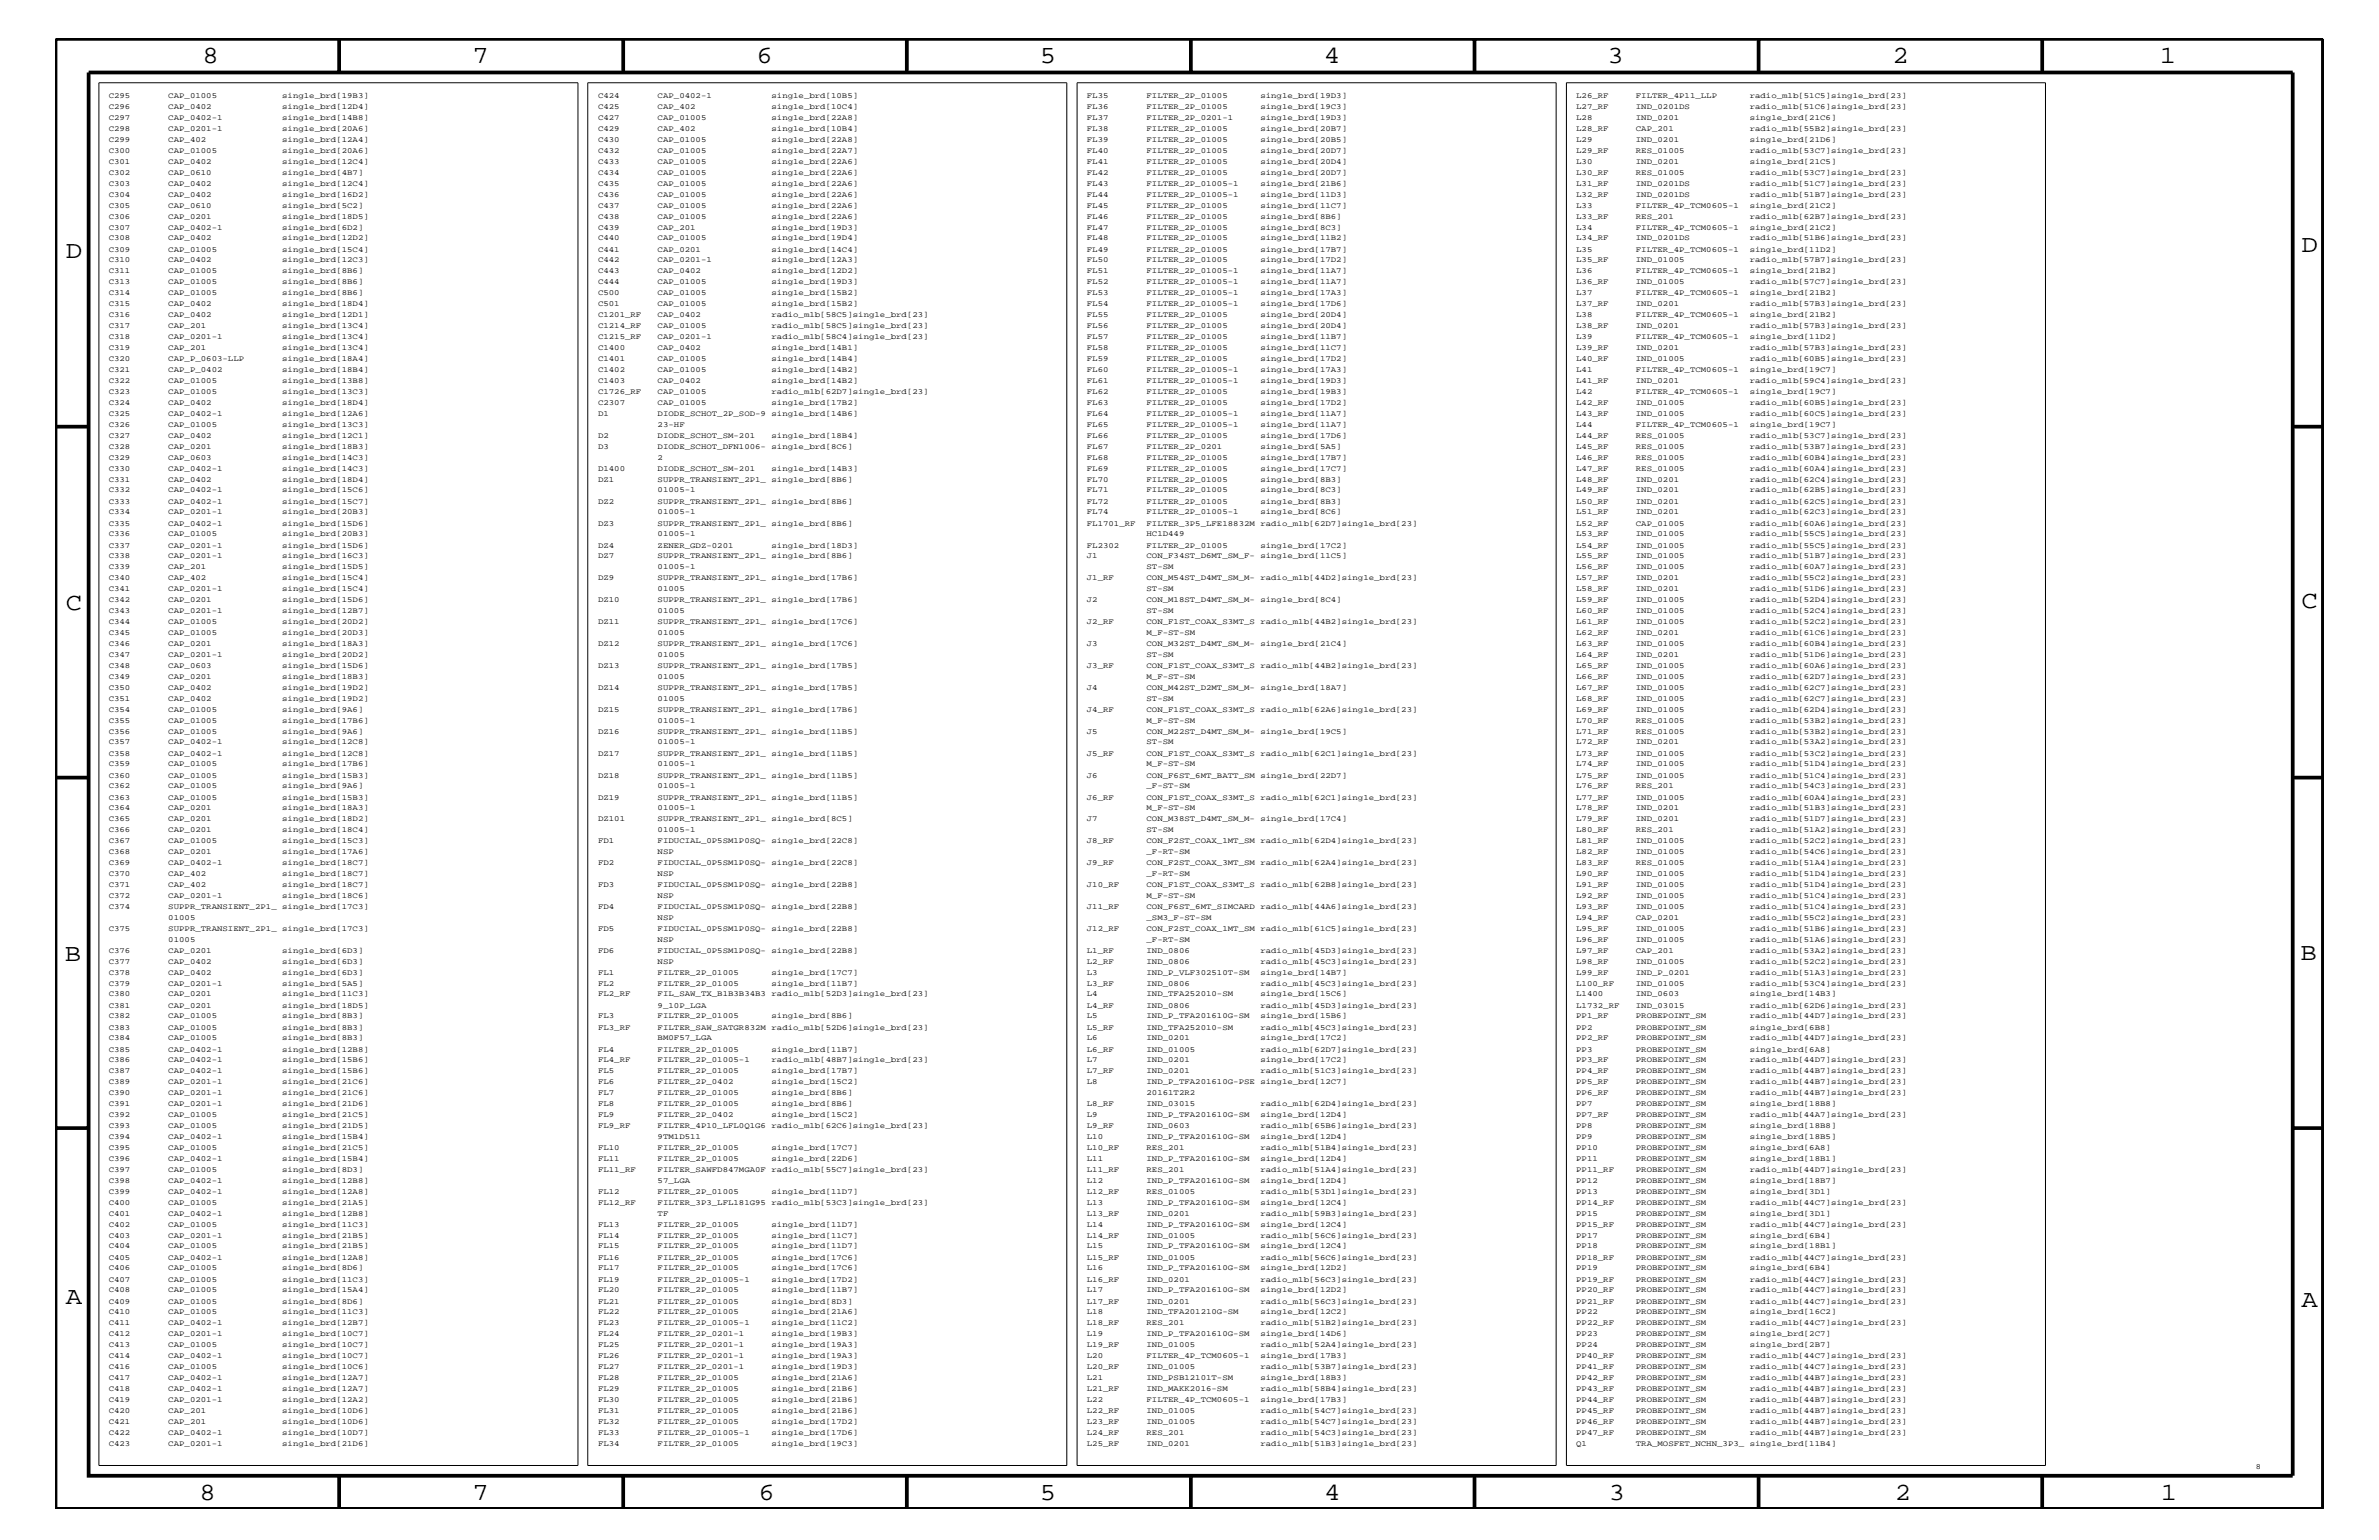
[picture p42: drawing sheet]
<svg xmlns="http://www.w3.org/2000/svg" width="432mm" height="279mm" viewBox="0 0 432 279" stroke-linecap="round" stroke-linejoin="round" font-family="sans-serif">
<defs><g id="words">
<g font-size="4.5">
<text x="36.7" y="11.5">8</text>
<text x="85.8" y="11.5">7</text>
<text x="137.3" y="11.5">6</text>
<text x="188.7" y="11.5">5</text>
<text x="240.3" y="11.5">4</text>
<text x="291.8" y="11.5">3</text>
<text x="343.5" y="11.5">2</text>
<text x="392" y="11.5">1</text>
<text x="11.9" y="46.8">D</text>
<text x="417.7" y="45.7">D</text>
<text x="11.9" y="110.6">C</text>
<text x="417.7" y="110.3">C</text>
<text x="11.8" y="174.3">B</text>
<text x="417.6" y="174.2">B</text>
<text x="11.9" y="236.7">A</text>
<text x="417.7" y="237.1">A</text>
<text x="36.2" y="272.1">8</text>
<text x="85.8" y="272.1">7</text>
<text x="137.7" y="272.1">6</text>
<text x="188.7" y="272.1">5</text>
<text x="240.4" y="272.1">4</text>
<text x="292" y="272.1">3</text>
<text x="343.9" y="272.1">2</text>
<text x="392.2" y="272.1">1</text>
</g>
<g font-size="1.4">
<text x="19.7" y="17.8">C295</text>
<text x="30.6" y="17.8">CAP_01005</text>
<text x="51.2" y="17.8">single_brd[19B3]</text>
<text x="108.5" y="17.8">C424</text>
<text x="119.4" y="17.8">CAP_0402-1</text>
<text x="140" y="17.8">single_brd[10B5]</text>
<text x="197.3" y="17.8">FL35</text>
<text x="208.1" y="17.8">FILTER_2P_01005</text>
<text x="228.8" y="17.8">single_brd[19D3]</text>
<text x="286.1" y="17.8">L26_RF</text>
<text x="296.9" y="17.8">FILTER_4P11_LLP</text>
<text x="317.6" y="17.8">radio_mlb[51C5]single_brd[23]</text>
<text x="19.7" y="23.7">C298</text>
<text x="19.7" y="21.8">C297</text>
<text x="19.7" y="19.8">C296</text>
<text x="30.6" y="23.7">CAP_0201-1</text>
<text x="30.6" y="21.8">CAP_0402-1</text>
<text x="30.6" y="19.8">CAP_0402</text>
<text x="51.2" y="23.7">single_brd[20A6]</text>
<text x="51.2" y="21.8">single_brd[14B8]</text>
<text x="51.2" y="19.8">single_brd[12D4]</text>
<text x="108.5" y="23.7">C429</text>
<text x="108.5" y="21.8">C427</text>
<text x="108.5" y="19.8">C425</text>
<text x="119.4" y="23.7">CAP_402</text>
<text x="119.4" y="21.8">CAP_01005</text>
<text x="119.4" y="19.8">CAP_402</text>
<text x="140" y="23.7">single_brd[10B4]</text>
<text x="140" y="21.8">single_brd[22A8]</text>
<text x="140" y="19.8">single_brd[10C4]</text>
<text x="197.3" y="23.7">FL38</text>
<text x="197.3" y="21.8">FL37</text>
<text x="197.3" y="19.8">FL36</text>
<text x="208.1" y="23.7">FILTER_2P_01005</text>
<text x="208.1" y="21.8">FILTER_2P_0201-1</text>
<text x="208.1" y="19.8">FILTER_2P_01005</text>
<text x="228.8" y="23.7">single_brd[20B7]</text>
<text x="228.8" y="21.8">single_brd[19D3]</text>
<text x="228.8" y="19.8">single_brd[19C3]</text>
<text x="286.1" y="23.7">L28_RF</text>
<text x="286.1" y="21.8">L28</text>
<text x="286.1" y="19.8">L27_RF</text>
<text x="296.9" y="23.7">CAP_201</text>
<text x="296.9" y="21.8">IND_0201</text>
<text x="296.9" y="19.8">IND_0201DS</text>
<text x="317.6" y="23.7">radio_mlb[55B2]single_brd[23]</text>
<text x="317.6" y="21.8">single_brd[21C6]</text>
<text x="317.6" y="19.8">radio_mlb[51C6]single_brd[23]</text>
<text x="19.7" y="29.7">C301</text>
<text x="19.7" y="27.7">C300</text>
<text x="19.7" y="25.8">C299</text>
<text x="30.6" y="29.7">CAP_0402</text>
<text x="30.6" y="27.7">CAP_01005</text>
<text x="30.6" y="25.8">CAP_402</text>
<text x="51.2" y="29.7">single_brd[12C4]</text>
<text x="51.2" y="27.7">single_brd[20A6]</text>
<text x="51.2" y="25.8">single_brd[12A4]</text>
<text x="108.5" y="29.7">C433</text>
<text x="108.5" y="27.7">C432</text>
<text x="108.5" y="25.8">C430</text>
<text x="119.4" y="29.7">CAP_01005</text>
<text x="119.4" y="27.7">CAP_01005</text>
<text x="119.4" y="25.8">CAP_01005</text>
<text x="140" y="29.7">single_brd[22A6]</text>
<text x="140" y="27.7">single_brd[22A7]</text>
<text x="140" y="25.8">single_brd[22A8]</text>
<text x="197.3" y="29.7">FL41</text>
<text x="197.3" y="27.7">FL40</text>
<text x="197.3" y="25.8">FL39</text>
<text x="208.1" y="29.7">FILTER_2P_01005</text>
<text x="208.1" y="27.7">FILTER_2P_01005</text>
<text x="208.1" y="25.8">FILTER_2P_01005</text>
<text x="228.8" y="29.7">single_brd[20D4]</text>
<text x="228.8" y="27.7">single_brd[20D7]</text>
<text x="228.8" y="25.8">single_brd[20B5]</text>
<text x="286.1" y="29.7">L30</text>
<text x="286.1" y="27.7">L29_RF</text>
<text x="286.1" y="25.8">L29</text>
<text x="296.9" y="29.7">IND_0201</text>
<text x="296.9" y="27.7">RES_01005</text>
<text x="296.9" y="25.8">IND_0201</text>
<text x="317.6" y="29.7">single_brd[21C5]</text>
<text x="317.6" y="27.7">radio_mlb[53C7]single_brd[23]</text>
<text x="317.6" y="25.8">single_brd[21D6]</text>
<text x="19.7" y="35.7">C304</text>
<text x="19.7" y="33.7">C303</text>
<text x="19.7" y="31.7">C302</text>
<text x="30.6" y="35.7">CAP_0402</text>
<text x="30.6" y="33.7">CAP_0402</text>
<text x="30.6" y="31.7">CAP_0610</text>
<text x="51.2" y="35.7">single_brd[16D2]</text>
<text x="51.2" y="33.7">single_brd[12C4]</text>
<text x="51.2" y="31.7">single_brd[4B7]</text>
<text x="108.5" y="35.7">C436</text>
<text x="108.5" y="33.7">C435</text>
<text x="108.5" y="31.7">C434</text>
<text x="119.4" y="35.7">CAP_01005</text>
<text x="119.4" y="33.7">CAP_01005</text>
<text x="119.4" y="31.7">CAP_01005</text>
<text x="140" y="35.7">single_brd[22A6]</text>
<text x="140" y="33.7">single_brd[22A6]</text>
<text x="140" y="31.7">single_brd[22A6]</text>
<text x="197.3" y="35.7">FL44</text>
<text x="197.3" y="33.7">FL43</text>
<text x="197.3" y="31.7">FL42</text>
<text x="208.1" y="35.7">FILTER_2P_01005-1</text>
<text x="208.1" y="33.7">FILTER_2P_01005-1</text>
<text x="208.1" y="31.7">FILTER_2P_01005</text>
<text x="228.8" y="35.7">single_brd[11D3]</text>
<text x="228.8" y="33.7">single_brd[21B6]</text>
<text x="228.8" y="31.7">single_brd[20D7]</text>
<text x="286.1" y="35.7">L32_RF</text>
<text x="286.1" y="33.7">L31_RF</text>
<text x="286.1" y="31.7">L30_RF</text>
<text x="296.9" y="35.7">IND_0201DS</text>
<text x="296.9" y="33.7">IND_0201DS</text>
<text x="296.9" y="31.7">RES_01005</text>
<text x="317.6" y="35.7">radio_mlb[51B7]single_brd[23]</text>
<text x="317.6" y="33.7">radio_mlb[51C7]single_brd[23]</text>
<text x="317.6" y="31.7">radio_mlb[53C7]single_brd[23]</text>
<text x="19.7" y="41.7">C307</text>
<text x="19.7" y="39.7">C306</text>
<text x="19.7" y="37.7">C305</text>
<text x="30.6" y="41.7">CAP_0402-1</text>
<text x="30.6" y="39.7">CAP_0201</text>
<text x="30.6" y="37.7">CAP_0610</text>
<text x="51.2" y="41.7">single_brd[6D2]</text>
<text x="51.2" y="39.7">single_brd[18D5]</text>
<text x="51.2" y="37.7">single_brd[5C2]</text>
<text x="108.5" y="41.7">C439</text>
<text x="108.5" y="39.7">C438</text>
<text x="108.5" y="37.7">C437</text>
<text x="119.4" y="41.7">CAP_201</text>
<text x="119.4" y="39.7">CAP_01005</text>
<text x="119.4" y="37.7">CAP_01005</text>
<text x="140" y="41.7">single_brd[19D3]</text>
<text x="140" y="39.7">single_brd[22A6]</text>
<text x="140" y="37.7">single_brd[22A6]</text>
<text x="197.3" y="41.7">FL47</text>
<text x="197.3" y="39.7">FL46</text>
<text x="197.3" y="37.7">FL45</text>
<text x="208.1" y="41.7">FILTER_2P_01005</text>
<text x="208.1" y="39.7">FILTER_2P_01005</text>
<text x="208.1" y="37.7">FILTER_2P_01005</text>
<text x="228.8" y="41.7">single_brd[8C3]</text>
<text x="228.8" y="39.7">single_brd[8B6]</text>
<text x="228.8" y="37.7">single_brd[11C7]</text>
<text x="286.1" y="41.7">L34</text>
<text x="286.1" y="39.7">L33_RF</text>
<text x="286.1" y="37.7">L33</text>
<text x="296.9" y="41.7">FILTER_4P_TCM0605-1</text>
<text x="296.9" y="39.7">RES_201</text>
<text x="296.9" y="37.7">FILTER_4P_TCM0605-1</text>
<text x="317.6" y="41.7">single_brd[21C2]</text>
<text x="317.6" y="39.7">radio_mlb[62B7]single_brd[23]</text>
<text x="317.6" y="37.7">single_brd[21C2]</text>
<text x="19.7" y="47.6">C310</text>
<text x="19.7" y="45.7">C309</text>
<text x="19.7" y="43.6">C308</text>
<text x="30.6" y="47.6">CAP_0402</text>
<text x="30.6" y="45.7">CAP_01005</text>
<text x="30.6" y="43.6">CAP_0402</text>
<text x="51.2" y="47.6">single_brd[12C3]</text>
<text x="51.2" y="45.7">single_brd[15C4]</text>
<text x="51.2" y="43.6">single_brd[12D2]</text>
<text x="108.5" y="47.6">C442</text>
<text x="108.5" y="45.7">C441</text>
<text x="108.5" y="43.6">C440</text>
<text x="119.4" y="47.6">CAP_0201-1</text>
<text x="119.4" y="45.7">CAP_0201</text>
<text x="119.4" y="43.6">CAP_01005</text>
<text x="140" y="47.6">single_brd[12A3]</text>
<text x="140" y="45.7">single_brd[14C4]</text>
<text x="140" y="43.6">single_brd[19D4]</text>
<text x="197.3" y="47.6">FL50</text>
<text x="197.3" y="45.7">FL49</text>
<text x="197.3" y="43.6">FL48</text>
<text x="208.1" y="47.6">FILTER_2P_01005</text>
<text x="208.1" y="45.7">FILTER_2P_01005</text>
<text x="208.1" y="43.6">FILTER_2P_01005</text>
<text x="228.8" y="47.6">single_brd[17D2]</text>
<text x="228.8" y="45.7">single_brd[17B7]</text>
<text x="228.8" y="43.6">single_brd[11B2]</text>
<text x="286.1" y="47.6">L35_RF</text>
<text x="286.1" y="45.7">L35</text>
<text x="286.1" y="43.6">L34_RF</text>
<text x="296.9" y="47.6">IND_01005</text>
<text x="296.9" y="45.7">FILTER_4P_TCM0605-1</text>
<text x="296.9" y="43.6">IND_0201DS</text>
<text x="317.6" y="47.6">radio_mlb[57B7]single_brd[23]</text>
<text x="317.6" y="45.7">single_brd[11D2]</text>
<text x="317.6" y="43.6">radio_mlb[51B6]single_brd[23]</text>
<text x="19.7" y="53.5">C314</text>
<text x="19.7" y="51.6">C313</text>
<text x="19.7" y="49.6">C311</text>
<text x="30.6" y="53.5">CAP_01005</text>
<text x="30.6" y="51.6">CAP_01005</text>
<text x="30.6" y="49.6">CAP_01005</text>
<text x="51.2" y="53.5">single_brd[8B6]</text>
<text x="51.2" y="51.6">single_brd[8B6]</text>
<text x="51.2" y="49.6">single_brd[8B6]</text>
<text x="108.5" y="53.5">C500</text>
<text x="108.5" y="51.6">C444</text>
<text x="108.5" y="49.6">C443</text>
<text x="119.4" y="53.5">CAP_01005</text>
<text x="119.4" y="51.6">CAP_01005</text>
<text x="119.4" y="49.6">CAP_0402</text>
<text x="140" y="53.5">single_brd[15B2]</text>
<text x="140" y="51.6">single_brd[19D3]</text>
<text x="140" y="49.6">single_brd[12D2]</text>
<text x="197.3" y="53.5">FL53</text>
<text x="197.3" y="51.6">FL52</text>
<text x="197.3" y="49.6">FL51</text>
<text x="208.1" y="53.5">FILTER_2P_01005-1</text>
<text x="208.1" y="51.6">FILTER_2P_01005-1</text>
<text x="208.1" y="49.6">FILTER_2P_01005-1</text>
<text x="228.8" y="53.5">single_brd[17A3]</text>
<text x="228.8" y="51.6">single_brd[11A7]</text>
<text x="228.8" y="49.6">single_brd[11A7]</text>
<text x="286.1" y="53.5">L37</text>
<text x="286.1" y="51.6">L36_RF</text>
<text x="286.1" y="49.6">L36</text>
<text x="296.9" y="53.5">FILTER_4P_TCM0605-1</text>
<text x="296.9" y="51.6">IND_01005</text>
<text x="296.9" y="49.6">FILTER_4P_TCM0605-1</text>
<text x="317.6" y="53.5">single_brd[21B2]</text>
<text x="317.6" y="51.6">radio_mlb[57C7]single_brd[23]</text>
<text x="317.6" y="49.6">single_brd[21B2]</text>
<text x="19.7" y="59.5">C317</text>
<text x="19.7" y="57.5">C316</text>
<text x="19.7" y="55.6">C315</text>
<text x="30.6" y="59.5">CAP_201</text>
<text x="30.6" y="57.5">CAP_0402</text>
<text x="30.6" y="55.6">CAP_0402</text>
<text x="51.2" y="59.5">single_brd[13C4]</text>
<text x="51.2" y="57.5">single_brd[12D1]</text>
<text x="51.2" y="55.6">single_brd[18D4]</text>
<text x="108.5" y="59.5">C1214_RF</text>
<text x="108.5" y="57.5">C1201_RF</text>
<text x="108.5" y="55.6">C501</text>
<text x="119.4" y="59.5">CAP_01005</text>
<text x="119.4" y="57.5">CAP_0402</text>
<text x="119.4" y="55.6">CAP_01005</text>
<text x="140" y="59.5">radio_mlb[58C5]single_brd[23]</text>
<text x="140" y="57.5">radio_mlb[58C5]single_brd[23]</text>
<text x="140" y="55.6">single_brd[15B2]</text>
<text x="197.3" y="59.5">FL56</text>
<text x="197.3" y="57.5">FL55</text>
<text x="197.3" y="55.6">FL54</text>
<text x="208.1" y="59.5">FILTER_2P_01005</text>
<text x="208.1" y="57.5">FILTER_2P_01005</text>
<text x="208.1" y="55.6">FILTER_2P_01005-1</text>
<text x="228.8" y="59.5">single_brd[20D4]</text>
<text x="228.8" y="57.5">single_brd[20D4]</text>
<text x="228.8" y="55.6">single_brd[17D6]</text>
<text x="286.1" y="59.5">L38_RF</text>
<text x="286.1" y="57.5">L38</text>
<text x="286.1" y="55.6">L37_RF</text>
<text x="296.9" y="59.5">IND_0201</text>
<text x="296.9" y="57.5">FILTER_4P_TCM0605-1</text>
<text x="296.9" y="55.6">IND_0201</text>
<text x="317.6" y="59.5">radio_mlb[57B3]single_brd[23]</text>
<text x="317.6" y="57.5">single_brd[21B2]</text>
<text x="317.6" y="55.6">radio_mlb[57B3]single_brd[23]</text>
<text x="19.7" y="65.5">C320</text>
<text x="19.7" y="63.5">C319</text>
<text x="19.7" y="61.5">C318</text>
<text x="30.6" y="65.5">CAP_P_0603-LLP</text>
<text x="30.6" y="63.5">CAP_201</text>
<text x="30.6" y="61.5">CAP_0201-1</text>
<text x="51.2" y="65.5">single_brd[18A4]</text>
<text x="51.2" y="63.5">single_brd[13C4]</text>
<text x="51.2" y="61.5">single_brd[13C4]</text>
<text x="108.5" y="65.5">C1401</text>
<text x="108.5" y="63.5">C1400</text>
<text x="108.5" y="61.5">C1215_RF</text>
<text x="119.4" y="65.5">CAP_01005</text>
<text x="119.4" y="63.5">CAP_0402</text>
<text x="119.4" y="61.5">CAP_0201-1</text>
<text x="140" y="65.5">single_brd[14B4]</text>
<text x="140" y="63.5">single_brd[14B1]</text>
<text x="140" y="61.5">radio_mlb[58C4]single_brd[23]</text>
<text x="197.3" y="65.5">FL59</text>
<text x="197.3" y="63.5">FL58</text>
<text x="197.3" y="61.5">FL57</text>
<text x="208.1" y="65.5">FILTER_2P_01005</text>
<text x="208.1" y="63.5">FILTER_2P_01005</text>
<text x="208.1" y="61.5">FILTER_2P_01005</text>
<text x="228.8" y="65.5">single_brd[17D2]</text>
<text x="228.8" y="63.5">single_brd[11C7]</text>
<text x="228.8" y="61.5">single_brd[11B7]</text>
<text x="286.1" y="65.5">L40_RF</text>
<text x="286.1" y="63.5">L39_RF</text>
<text x="286.1" y="61.5">L39</text>
<text x="296.9" y="65.5">IND_01005</text>
<text x="296.9" y="63.5">IND_0201</text>
<text x="296.9" y="61.5">FILTER_4P_TCM0605-1</text>
<text x="317.6" y="65.5">radio_mlb[60B5]single_brd[23]</text>
<text x="317.6" y="63.5">radio_mlb[57B3]single_brd[23]</text>
<text x="317.6" y="61.5">single_brd[11D2]</text>
<text x="19.7" y="71.5">C323</text>
<text x="19.7" y="69.5">C322</text>
<text x="19.7" y="67.5">C321</text>
<text x="30.6" y="71.5">CAP_01005</text>
<text x="30.6" y="69.5">CAP_01005</text>
<text x="30.6" y="67.5">CAP_P_0402</text>
<text x="51.2" y="71.5">single_brd[13C3]</text>
<text x="51.2" y="69.5">single_brd[13B8]</text>
<text x="51.2" y="67.5">single_brd[18B4]</text>
<text x="108.5" y="71.5">C1726_RF</text>
<text x="108.5" y="69.5">C1403</text>
<text x="108.5" y="67.5">C1402</text>
<text x="119.4" y="71.5">CAP_01005</text>
<text x="119.4" y="69.5">CAP_0402</text>
<text x="119.4" y="67.5">CAP_01005</text>
<text x="140" y="71.5">radio_mlb[62D7]single_brd[23]</text>
<text x="140" y="69.5">single_brd[14B2]</text>
<text x="140" y="67.5">single_brd[14B2]</text>
<text x="197.3" y="71.5">FL62</text>
<text x="197.3" y="69.5">FL61</text>
<text x="197.3" y="67.5">FL60</text>
<text x="208.1" y="71.5">FILTER_2P_01005</text>
<text x="208.1" y="69.5">FILTER_2P_01005-1</text>
<text x="208.1" y="67.5">FILTER_2P_01005-1</text>
<text x="228.8" y="71.5">single_brd[19B3]</text>
<text x="228.8" y="69.5">single_brd[19D3]</text>
<text x="228.8" y="67.5">single_brd[17A3]</text>
<text x="286.1" y="71.5">L42</text>
<text x="286.1" y="69.5">L41_RF</text>
<text x="286.1" y="67.5">L41</text>
<text x="296.9" y="71.5">FILTER_4P_TCM0605-1</text>
<text x="296.9" y="69.5">IND_0201</text>
<text x="296.9" y="67.5">FILTER_4P_TCM0605-1</text>
<text x="317.6" y="71.5">single_brd[19C7]</text>
<text x="317.6" y="69.5">radio_mlb[59C4]single_brd[23]</text>
<text x="317.6" y="67.5">single_brd[19C7]</text>
<text x="19.7" y="77.4">C326</text>
<text x="19.7" y="75.5">C325</text>
<text x="19.7" y="73.4">C324</text>
<text x="30.6" y="77.4">CAP_01005</text>
<text x="30.6" y="75.5">CAP_0402-1</text>
<text x="30.6" y="73.4">CAP_0402</text>
<text x="51.2" y="77.4">single_brd[13C3]</text>
<text x="51.2" y="75.5">single_brd[12A6]</text>
<text x="51.2" y="73.4">single_brd[18D4]</text>
<text x="108.5" y="75.5">D1</text>
<text x="108.5" y="73.4">C2307</text>
<text x="119.4" y="77.4">23-HF</text>
<text x="119.4" y="75.5">DIODE_SCHOT_2P_SOD-9 single_brd[14B6]</text>
<text x="119.4" y="73.4">CAP_01005</text>
<text x="140" y="73.4">single_brd[17B2]</text>
<text x="197.3" y="77.4">FL65</text>
<text x="197.3" y="75.5">FL64</text>
<text x="197.3" y="73.4">FL63</text>
<text x="208.1" y="77.4">FILTER_2P_01005-1</text>
<text x="208.1" y="75.5">FILTER_2P_01005-1</text>
<text x="208.1" y="73.4">FILTER_2P_01005</text>
<text x="228.8" y="77.4">single_brd[11A7]</text>
<text x="228.8" y="75.5">single_brd[11A7]</text>
<text x="228.8" y="73.4">single_brd[17D2]</text>
<text x="286.1" y="77.4">L44</text>
<text x="286.1" y="75.5">L43_RF</text>
<text x="286.1" y="73.4">L42_RF</text>
<text x="296.9" y="77.4">FILTER_4P_TCM0605-1</text>
<text x="296.9" y="75.5">IND_01005</text>
<text x="296.9" y="73.4">IND_01005</text>
<text x="317.6" y="77.4">single_brd[19C7]</text>
<text x="317.6" y="75.5">radio_mlb[60C5]single_brd[23]</text>
<text x="317.6" y="73.4">radio_mlb[60B5]single_brd[23]</text>
<text x="19.7" y="83.4">C329</text>
<text x="19.7" y="81.4">C328</text>
<text x="19.7" y="79.4">C327</text>
<text x="30.6" y="83.4">CAP_0603</text>
<text x="30.6" y="81.4">CAP_0201</text>
<text x="30.6" y="79.4">CAP_0402</text>
<text x="51.2" y="83.4">single_brd[14C3]</text>
<text x="51.2" y="81.4">single_brd[18B3]</text>
<text x="51.2" y="79.4">single_brd[12C1]</text>
<text x="108.5" y="81.4">D3</text>
<text x="108.5" y="79.4">D2</text>
<text x="119.4" y="83.4">2</text>
<text x="119.4" y="81.4">DIODE_SCHOT_DFN1006- single_brd[8C6]</text>
<text x="119.4" y="79.4">DIODE_SCHOT_SM-201</text>
<text x="140" y="79.4">single_brd[18B4]</text>
<text x="197.3" y="83.4">FL68</text>
<text x="197.3" y="81.4">FL67</text>
<text x="197.3" y="79.4">FL66</text>
<text x="208.1" y="83.4">FILTER_2P_01005</text>
<text x="208.1" y="81.4">FILTER_2P_0201</text>
<text x="208.1" y="79.4">FILTER_2P_01005</text>
<text x="228.8" y="83.4">single_brd[17B7]</text>
<text x="228.8" y="81.4">single_brd[5A5]</text>
<text x="228.8" y="79.4">single_brd[17D6]</text>
<text x="286.1" y="83.4">L46_RF</text>
<text x="286.1" y="81.4">L45_RF</text>
<text x="286.1" y="79.4">L44_RF</text>
<text x="296.9" y="83.4">RES_01005</text>
<text x="296.9" y="81.4">RES_01005</text>
<text x="296.9" y="79.4">RES_01005</text>
<text x="317.6" y="83.4">radio_mlb[60B4]single_brd[23]</text>
<text x="317.6" y="81.4">radio_mlb[53B7]single_brd[23]</text>
<text x="317.6" y="79.4">radio_mlb[53C7]single_brd[23]</text>
<text x="19.7" y="89.4">C332</text>
<text x="19.7" y="87.4">C331</text>
<text x="19.7" y="85.4">C330</text>
<text x="30.6" y="89.4">CAP_0402-1</text>
<text x="30.6" y="87.4">CAP_0402</text>
<text x="30.6" y="85.4">CAP_0402-1</text>
<text x="51.2" y="89.4">single_brd[15C6]</text>
<text x="51.2" y="87.4">single_brd[18D4]</text>
<text x="51.2" y="85.4">single_brd[14C3]</text>
<text x="108.5" y="87.4">DZ1</text>
<text x="108.5" y="85.4">D1400</text>
<text x="119.4" y="89.4">01005-1</text>
<text x="119.4" y="87.4">SUPPR_TRANSIENT_2P1_ single_brd[8B6]</text>
<text x="119.4" y="85.4">DIODE_SCHOT_SM-201</text>
<text x="140" y="85.4">single_brd[14B3]</text>
<text x="197.3" y="89.4">FL71</text>
<text x="197.3" y="87.4">FL70</text>
<text x="197.3" y="85.4">FL69</text>
<text x="208.1" y="89.4">FILTER_2P_01005</text>
<text x="208.1" y="87.4">FILTER_2P_01005</text>
<text x="208.1" y="85.4">FILTER_2P_01005</text>
<text x="228.8" y="89.4">single_brd[8C3]</text>
<text x="228.8" y="87.4">single_brd[8B3]</text>
<text x="228.8" y="85.4">single_brd[17C7]</text>
<text x="286.1" y="89.4">L49_RF</text>
<text x="286.1" y="87.4">L48_RF</text>
<text x="286.1" y="85.4">L47_RF</text>
<text x="296.9" y="89.4">IND_0201</text>
<text x="296.9" y="87.4">IND_0201</text>
<text x="296.9" y="85.4">RES_01005</text>
<text x="317.6" y="89.4">radio_mlb[62B5]single_brd[23]</text>
<text x="317.6" y="87.4">radio_mlb[62C4]single_brd[23]</text>
<text x="317.6" y="85.4">radio_mlb[60A4]single_brd[23]</text>
<text x="19.7" y="95.4">C335</text>
<text x="19.7" y="93.3">C334</text>
<text x="19.7" y="91.4">C333</text>
<text x="30.6" y="95.4">CAP_0402-1</text>
<text x="30.6" y="93.3">CAP_0201-1</text>
<text x="30.6" y="91.4">CAP_0402-1</text>
<text x="51.2" y="95.4">single_brd[15D6]</text>
<text x="51.2" y="93.3">single_brd[20B3]</text>
<text x="51.2" y="91.4">single_brd[15C7]</text>
<text x="108.5" y="95.4">DZ3</text>
<text x="108.5" y="91.4">DZ2</text>
<text x="119.4" y="95.4">SUPPR_TRANSIENT_2P1_ single_brd[8B6]</text>
<text x="119.4" y="93.3">01005-1</text>
<text x="119.4" y="91.4">SUPPR_TRANSIENT_2P1_ single_brd[8B6]</text>
<text x="197.3" y="95.4">FL1701_RF</text>
<text x="197.3" y="93.3">FL74</text>
<text x="197.3" y="91.4">FL72</text>
<text x="208.1" y="95.4">FILTER_3P5_LFE18832M radio_mlb[62D7]single_brd[23]</text>
<text x="208.1" y="93.3">FILTER_2P_01005-1</text>
<text x="208.1" y="91.4">FILTER_2P_01005</text>
<text x="228.8" y="93.3">single_brd[8C6]</text>
<text x="228.8" y="91.4">single_brd[8B3]</text>
<text x="286.1" y="95.4">L52_RF</text>
<text x="286.1" y="93.3">L51_RF</text>
<text x="286.1" y="91.4">L50_RF</text>
<text x="296.9" y="95.4">CAP_01005</text>
<text x="296.9" y="93.3">IND_0201</text>
<text x="296.9" y="91.4">IND_0201</text>
<text x="317.6" y="95.4">radio_mlb[60A6]single_brd[23]</text>
<text x="317.6" y="93.3">radio_mlb[62C3]single_brd[23]</text>
<text x="317.6" y="91.4">radio_mlb[62C5]single_brd[23]</text>
<text x="19.7" y="101.3">C338</text>
<text x="19.7" y="99.3">C337</text>
<text x="19.7" y="97.3">C336</text>
<text x="30.6" y="101.3">CAP_0201-1</text>
<text x="30.6" y="99.3">CAP_0201-1</text>
<text x="30.6" y="97.3">CAP_01005</text>
<text x="51.2" y="101.3">single_brd[16C3]</text>
<text x="51.2" y="99.3">single_brd[15D6]</text>
<text x="51.2" y="97.3">single_brd[20B3]</text>
<text x="108.5" y="101.3">DZ7</text>
<text x="108.5" y="99.3">DZ4</text>
<text x="119.4" y="101.3">SUPPR_TRANSIENT_2P1_ single_brd[8B6]</text>
<text x="119.4" y="99.3">ZENER_GDZ-0201</text>
<text x="119.4" y="97.3">01005-1</text>
<text x="140" y="99.3">single_brd[18D3]</text>
<text x="197.3" y="101.3">J1</text>
<text x="197.3" y="99.3">FL2302</text>
<text x="208.1" y="101.3">CON_F34ST_D6MT_SM_F- single_brd[11C5]</text>
<text x="208.1" y="99.3">FILTER_2P_01005</text>
<text x="208.1" y="97.3">HC1D449</text>
<text x="228.8" y="99.3">single_brd[17C2]</text>
<text x="286.1" y="101.3">L55_RF</text>
<text x="286.1" y="99.3">L54_RF</text>
<text x="286.1" y="97.3">L53_RF</text>
<text x="296.9" y="101.3">IND_01005</text>
<text x="296.9" y="99.3">IND_01005</text>
<text x="296.9" y="97.3">IND_01005</text>
<text x="317.6" y="101.3">radio_mlb[51B7]single_brd[23]</text>
<text x="317.6" y="99.3">radio_mlb[55C5]single_brd[23]</text>
<text x="317.6" y="97.3">radio_mlb[55C5]single_brd[23]</text>
<text x="19.7" y="107.2">C341</text>
<text x="19.7" y="105.3">C340</text>
<text x="19.7" y="103.3">C339</text>
<text x="30.6" y="107.2">CAP_0201-1</text>
<text x="30.6" y="105.3">CAP_402</text>
<text x="30.6" y="103.3">CAP_201</text>
<text x="51.2" y="107.2">single_brd[15C4]</text>
<text x="51.2" y="105.3">single_brd[15C4]</text>
<text x="51.2" y="103.3">single_brd[15D5]</text>
<text x="108.5" y="105.3">DZ9</text>
<text x="119.4" y="107.2">01005</text>
<text x="119.4" y="105.3">SUPPR_TRANSIENT_2P1_ single_brd[17B6]</text>
<text x="119.4" y="103.3">01005-1</text>
<text x="197.3" y="105.3">J1_RF</text>
<text x="208.1" y="107.2">ST-SM</text>
<text x="208.1" y="105.3">CON_M54ST_D4MT_SM_M- radio_mlb[44D2]single_brd[23]</text>
<text x="208.1" y="103.3">ST-SM</text>
<text x="286.1" y="107.2">L58_RF</text>
<text x="286.1" y="105.3">L57_RF</text>
<text x="286.1" y="103.3">L56_RF</text>
<text x="296.9" y="107.2">IND_0201</text>
<text x="296.9" y="105.3">IND_0201</text>
<text x="296.9" y="103.3">IND_01005</text>
<text x="317.6" y="107.2">radio_mlb[51D6]single_brd[23]</text>
<text x="317.6" y="105.3">radio_mlb[55C2]single_brd[23]</text>
<text x="317.6" y="103.3">radio_mlb[60A7]single_brd[23]</text>
<text x="19.7" y="113.2">C344</text>
<text x="19.7" y="111.2">C343</text>
<text x="19.7" y="109.2">C342</text>
<text x="30.6" y="113.2">CAP_01005</text>
<text x="30.6" y="111.2">CAP_0201-1</text>
<text x="30.6" y="109.2">CAP_0201</text>
<text x="51.2" y="113.2">single_brd[20D2]</text>
<text x="51.2" y="111.2">single_brd[12B7]</text>
<text x="51.2" y="109.2">single_brd[15D6]</text>
<text x="108.5" y="113.2">DZ11</text>
<text x="108.5" y="109.2">DZ10</text>
<text x="119.4" y="113.2">SUPPR_TRANSIENT_2P1_ single_brd[17C6]</text>
<text x="119.4" y="111.2">01005</text>
<text x="119.4" y="109.2">SUPPR_TRANSIENT_2P1_ single_brd[17B6]</text>
<text x="197.3" y="113.2">J2_RF</text>
<text x="197.3" y="109.2">J2</text>
<text x="208.1" y="113.2">CON_F1ST_COAX_S3MT_S radio_mlb[44B2]single_brd[23]</text>
<text x="208.1" y="111.2">ST-SM</text>
<text x="208.1" y="109.2">CON_M18ST_D4MT_SM_M- single_brd[8C4]</text>
<text x="286.1" y="113.2">L61_RF</text>
<text x="286.1" y="111.2">L60_RF</text>
<text x="286.1" y="109.2">L59_RF</text>
<text x="296.9" y="113.2">IND_01005</text>
<text x="296.9" y="111.2">IND_01005</text>
<text x="296.9" y="109.2">IND_01005</text>
<text x="317.6" y="113.2">radio_mlb[52C2]single_brd[23]</text>
<text x="317.6" y="111.2">radio_mlb[52C4]single_brd[23]</text>
<text x="317.6" y="109.2">radio_mlb[52D4]single_brd[23]</text>
<text x="19.7" y="119.2">C347</text>
<text x="19.7" y="117.2">C346</text>
<text x="19.7" y="115.2">C345</text>
<text x="30.6" y="119.2">CAP_0201-1</text>
<text x="30.6" y="117.2">CAP_0201</text>
<text x="30.6" y="115.2">CAP_01005</text>
<text x="51.2" y="119.2">single_brd[20D2]</text>
<text x="51.2" y="117.2">single_brd[18A3]</text>
<text x="51.2" y="115.2">single_brd[20D3]</text>
<text x="108.5" y="117.2">DZ12</text>
<text x="119.4" y="119.2">01005</text>
<text x="119.4" y="117.2">SUPPR_TRANSIENT_2P1_ single_brd[17C6]</text>
<text x="119.4" y="115.2">01005</text>
<text x="197.3" y="117.2">J3</text>
<text x="208.1" y="119.2">ST-SM</text>
<text x="208.1" y="117.2">CON_M32ST_D4MT_SM_M- single_brd[21C4]</text>
<text x="208.1" y="115.2">M_F-ST-SM</text>
<text x="286.1" y="119.2">L64_RF</text>
<text x="286.1" y="117.2">L63_RF</text>
<text x="286.1" y="115.2">L62_RF</text>
<text x="296.9" y="119.2">IND_0201</text>
<text x="296.9" y="117.2">IND_01005</text>
<text x="296.9" y="115.2">IND_0201</text>
<text x="317.6" y="119.2">radio_mlb[51D6]single_brd[23]</text>
<text x="317.6" y="117.2">radio_mlb[60B4]single_brd[23]</text>
<text x="317.6" y="115.2">radio_mlb[61C6]single_brd[23]</text>
<text x="19.7" y="125.2">C350</text>
<text x="19.7" y="123.1">C349</text>
<text x="19.7" y="121.2">C348</text>
<text x="30.6" y="125.2">CAP_0402</text>
<text x="30.6" y="123.1">CAP_0201</text>
<text x="30.6" y="121.2">CAP_0603</text>
<text x="51.2" y="125.2">single_brd[19D2]</text>
<text x="51.2" y="123.1">single_brd[18B3]</text>
<text x="51.2" y="121.2">single_brd[15D6]</text>
<text x="108.5" y="125.2">DZ14</text>
<text x="108.5" y="121.2">DZ13</text>
<text x="119.4" y="125.2">SUPPR_TRANSIENT_2P1_ single_brd[17B5]</text>
<text x="119.4" y="123.1">01005</text>
<text x="119.4" y="121.2">SUPPR_TRANSIENT_2P1_ single_brd[17B5]</text>
<text x="197.3" y="125.2">J4</text>
<text x="197.3" y="121.2">J3_RF</text>
<text x="208.1" y="125.2">CON_M42ST_D2MT_SM_M- single_brd[18A7]</text>
<text x="208.1" y="123.1">M_F-ST-SM</text>
<text x="208.1" y="121.2">CON_F1ST_COAX_S3MT_S radio_mlb[44B2]single_brd[23]</text>
<text x="286.1" y="125.2">L67_RF</text>
<text x="286.1" y="123.1">L66_RF</text>
<text x="286.1" y="121.2">L65_RF</text>
<text x="296.9" y="125.2">IND_01005</text>
<text x="296.9" y="123.1">IND_01005</text>
<text x="296.9" y="121.2">IND_01005</text>
<text x="317.6" y="125.2">radio_mlb[62C7]single_brd[23]</text>
<text x="317.6" y="123.1">radio_mlb[62D7]single_brd[23]</text>
<text x="317.6" y="121.2">radio_mlb[60A6]single_brd[23]</text>
<text x="19.7" y="131.1">C355</text>
<text x="19.7" y="129.1">C354</text>
<text x="19.7" y="127.1">C351</text>
<text x="30.6" y="131.1">CAP_01005</text>
<text x="30.6" y="129.1">CAP_01005</text>
<text x="30.6" y="127.1">CAP_0402</text>
<text x="51.2" y="131.1">single_brd[17B6]</text>
<text x="51.2" y="129.1">single_brd[9A6]</text>
<text x="51.2" y="127.1">single_brd[19D2]</text>
<text x="108.5" y="129.1">DZ15</text>
<text x="119.4" y="131.1">01005-1</text>
<text x="119.4" y="129.1">SUPPR_TRANSIENT_2P1_ single_brd[17B6]</text>
<text x="119.4" y="127.1">01005</text>
<text x="197.3" y="129.1">J4_RF</text>
<text x="208.1" y="131.1">M_F-ST-SM</text>
<text x="208.1" y="129.1">CON_F1ST_COAX_S3MT_S radio_mlb[62A6]single_brd[23]</text>
<text x="208.1" y="127.1">ST-SM</text>
<text x="286.1" y="131.1">L70_RF</text>
<text x="286.1" y="129.1">L69_RF</text>
<text x="286.1" y="127.1">L68_RF</text>
<text x="296.9" y="131.1">RES_01005</text>
<text x="296.9" y="129.1">IND_01005</text>
<text x="296.9" y="127.1">IND_01005</text>
<text x="317.6" y="131.1">radio_mlb[53B2]single_brd[23]</text>
<text x="317.6" y="129.1">radio_mlb[62D4]single_brd[23]</text>
<text x="317.6" y="127.1">radio_mlb[62C7]single_brd[23]</text>
<text x="19.7" y="137.1">C358</text>
<text x="19.7" y="135.1">C357</text>
<text x="19.7" y="133.1">C356</text>
<text x="30.6" y="137.1">CAP_0402-1</text>
<text x="30.6" y="135.1">CAP_0402-1</text>
<text x="30.6" y="133.1">CAP_01005</text>
<text x="51.2" y="137.1">single_brd[12C8]</text>
<text x="51.2" y="135.1">single_brd[12C8]</text>
<text x="51.2" y="133.1">single_brd[9A6]</text>
<text x="108.5" y="137.1">DZ17</text>
<text x="108.5" y="133.1">DZ16</text>
<text x="119.4" y="137.1">SUPPR_TRANSIENT_2P1_ single_brd[11B5]</text>
<text x="119.4" y="135.1">01005-1</text>
<text x="119.4" y="133.1">SUPPR_TRANSIENT_2P1_ single_brd[11B5]</text>
<text x="197.3" y="137.1">J5_RF</text>
<text x="197.3" y="133.1">J5</text>
<text x="208.1" y="137.1">CON_F1ST_COAX_S3MT_S radio_mlb[62C1]single_brd[23]</text>
<text x="208.1" y="135.1">ST-SM</text>
<text x="208.1" y="133.1">CON_M22ST_D4MT_SM_M- single_brd[19C5]</text>
<text x="286.1" y="137.1">L73_RF</text>
<text x="286.1" y="135.1">L72_RF</text>
<text x="286.1" y="133.1">L71_RF</text>
<text x="296.9" y="137.1">IND_01005</text>
<text x="296.9" y="135.1">IND_0201</text>
<text x="296.9" y="133.1">RES_01005</text>
<text x="317.6" y="137.1">radio_mlb[53C2]single_brd[23]</text>
<text x="317.6" y="135.1">radio_mlb[53A2]single_brd[23]</text>
<text x="317.6" y="133.1">radio_mlb[53B2]single_brd[23]</text>
<text x="19.7" y="143">C362</text>
<text x="19.7" y="141.1">C360</text>
<text x="19.7" y="139.1">C359</text>
<text x="30.6" y="143">CAP_01005</text>
<text x="30.6" y="141.1">CAP_01005</text>
<text x="30.6" y="139.1">CAP_01005</text>
<text x="51.2" y="143">single_brd[9A6]</text>
<text x="51.2" y="141.1">single_brd[15B3]</text>
<text x="51.2" y="139.1">single_brd[17B6]</text>
<text x="108.5" y="141.1">DZ18</text>
<text x="119.4" y="143">01005-1</text>
<text x="119.4" y="141.1">SUPPR_TRANSIENT_2P1_ single_brd[11B5]</text>
<text x="119.4" y="139.1">01005-1</text>
<text x="197.3" y="141.1">J6</text>
<text x="208.1" y="143">_F-ST-SM</text>
<text x="208.1" y="141.1">CON_F6ST_6MT_BATT_SM single_brd[22D7]</text>
<text x="208.1" y="139.1">M_F-ST-SM</text>
<text x="286.1" y="143">L76_RF</text>
<text x="286.1" y="141.1">L75_RF</text>
<text x="286.1" y="139.1">L74_RF</text>
<text x="296.9" y="143">RES_201</text>
<text x="296.9" y="141.1">IND_01005</text>
<text x="296.9" y="139.1">IND_01005</text>
<text x="317.6" y="143">radio_mlb[54C3]single_brd[23]</text>
<text x="317.6" y="141.1">radio_mlb[51C4]single_brd[23]</text>
<text x="317.6" y="139.1">radio_mlb[51D4]single_brd[23]</text>
<text x="19.7" y="149">C365</text>
<text x="19.7" y="147">C364</text>
<text x="19.7" y="145.1">C363</text>
<text x="30.6" y="149">CAP_0201</text>
<text x="30.6" y="147">CAP_0201</text>
<text x="30.6" y="145.1">CAP_01005</text>
<text x="51.2" y="149">single_brd[18D2]</text>
<text x="51.2" y="147">single_brd[18A3]</text>
<text x="51.2" y="145.1">single_brd[15B3]</text>
<text x="108.5" y="149">DZ101</text>
<text x="108.5" y="145.1">DZ19</text>
<text x="119.4" y="149">SUPPR_TRANSIENT_2P1_ single_brd[8C5]</text>
<text x="119.4" y="147">01005-1</text>
<text x="119.4" y="145.1">SUPPR_TRANSIENT_2P1_ single_brd[11B5]</text>
<text x="197.3" y="149">J7</text>
<text x="197.3" y="145.1">J6_RF</text>
<text x="208.1" y="149">CON_M38ST_D4MT_SM_M- single_brd[17C4]</text>
<text x="208.1" y="147">M_F-ST-SM</text>
<text x="208.1" y="145.1">CON_F1ST_COAX_S3MT_S radio_mlb[62C1]single_brd[23]</text>
<text x="286.1" y="149">L79_RF</text>
<text x="286.1" y="147">L78_RF</text>
<text x="286.1" y="145.1">L77_RF</text>
<text x="296.9" y="149">IND_0201</text>
<text x="296.9" y="147">IND_0201</text>
<text x="296.9" y="145.1">IND_01005</text>
<text x="317.6" y="149">radio_mlb[51D7]single_brd[23]</text>
<text x="317.6" y="147">radio_mlb[51B3]single_brd[23]</text>
<text x="317.6" y="145.1">radio_mlb[60A4]single_brd[23]</text>
<text x="19.7" y="155">C368</text>
<text x="19.7" y="153">C367</text>
<text x="19.7" y="151">C366</text>
<text x="30.6" y="155">CAP_0201</text>
<text x="30.6" y="153">CAP_01005</text>
<text x="30.6" y="151">CAP_0201</text>
<text x="51.2" y="155">single_brd[17A6]</text>
<text x="51.2" y="153">single_brd[15C3]</text>
<text x="51.2" y="151">single_brd[18C4]</text>
<text x="108.5" y="153">FD1</text>
<text x="119.4" y="155">NSP</text>
<text x="119.4" y="153">FIDUCIAL_0P5SM1P0SQ- single_brd[22C8]</text>
<text x="119.4" y="151">01005-1</text>
<text x="197.3" y="153">J8_RF</text>
<text x="208.1" y="155">_F-RT-SM</text>
<text x="208.1" y="153">CON_F2ST_COAX_1MT_SM radio_mlb[62D4]single_brd[23]</text>
<text x="208.1" y="151">ST-SM</text>
<text x="286.1" y="155">L82_RF</text>
<text x="286.1" y="153">L81_RF</text>
<text x="286.1" y="151">L80_RF</text>
<text x="296.9" y="155">IND_01005</text>
<text x="296.9" y="153">IND_01005</text>
<text x="296.9" y="151">RES_201</text>
<text x="317.6" y="155">radio_mlb[54C6]single_brd[23]</text>
<text x="317.6" y="153">radio_mlb[52C2]single_brd[23]</text>
<text x="317.6" y="151">radio_mlb[51A2]single_brd[23]</text>
<text x="19.7" y="160.9">C371</text>
<text x="19.7" y="158.9">C370</text>
<text x="19.7" y="157">C369</text>
<text x="30.6" y="160.9">CAP_402</text>
<text x="30.6" y="158.9">CAP_402</text>
<text x="30.6" y="157">CAP_0402-1</text>
<text x="51.2" y="160.9">single_brd[18C7]</text>
<text x="51.2" y="158.9">single_brd[18C7]</text>
<text x="51.2" y="157">single_brd[18C7]</text>
<text x="108.5" y="160.9">FD3</text>
<text x="108.5" y="157">FD2</text>
<text x="119.4" y="160.9">FIDUCIAL_0P5SM1P0SQ- single_brd[22B8]</text>
<text x="119.4" y="158.9">NSP</text>
<text x="119.4" y="157">FIDUCIAL_0P5SM1P0SQ- single_brd[22C8]</text>
<text x="197.3" y="160.9">J10_RF</text>
<text x="197.3" y="157">J9_RF</text>
<text x="208.1" y="160.9">CON_F1ST_COAX_S3MT_S radio_mlb[62B8]single_brd[23]</text>
<text x="208.1" y="158.9">_F-RT-SM</text>
<text x="208.1" y="157">CON_F2ST_COAX_3MT_SM radio_mlb[62A4]single_brd[23]</text>
<text x="286.1" y="160.9">L91_RF</text>
<text x="286.1" y="158.9">L90_RF</text>
<text x="286.1" y="157">L83_RF</text>
<text x="296.9" y="160.9">IND_01005</text>
<text x="296.9" y="158.9">IND_01005</text>
<text x="296.9" y="157">RES_01005</text>
<text x="317.6" y="160.9">radio_mlb[51D4]single_brd[23]</text>
<text x="317.6" y="158.9">radio_mlb[51D4]single_brd[23]</text>
<text x="317.6" y="157">radio_mlb[51A4]single_brd[23]</text>
<text x="19.7" y="164.9">C374</text>
<text x="19.7" y="162.9">C372</text>
<text x="30.6" y="166.9">01005</text>
<text x="30.6" y="164.9">SUPPR_TRANSIENT_2P1_ single_brd[17C3]</text>
<text x="30.6" y="162.9">CAP_0201-1</text>
<text x="51.2" y="162.9">single_brd[18C6]</text>
<text x="108.5" y="164.9">FD4</text>
<text x="119.4" y="166.9">NSP</text>
<text x="119.4" y="164.9">FIDUCIAL_0P5SM1P0SQ- single_brd[22B8]</text>
<text x="119.4" y="162.9">NSP</text>
<text x="197.3" y="164.9">J11_RF</text>
<text x="208.1" y="166.9">_SM3_F-ST-SM</text>
<text x="208.1" y="164.9">CON_F6ST_6MT_SIMCARD radio_mlb[44A6]single_brd[23]</text>
<text x="208.1" y="162.9">M_F-ST-SM</text>
<text x="286.1" y="166.9">L94_RF</text>
<text x="286.1" y="164.9">L93_RF</text>
<text x="286.1" y="162.9">L92_RF</text>
<text x="296.9" y="166.9">CAP_0201</text>
<text x="296.9" y="164.9">IND_01005</text>
<text x="296.9" y="162.9">IND_01005</text>
<text x="317.6" y="166.9">radio_mlb[55C2]single_brd[23]</text>
<text x="317.6" y="164.9">radio_mlb[51C4]single_brd[23]</text>
<text x="317.6" y="162.9">radio_mlb[51C4]single_brd[23]</text>
<text x="19.7" y="172.8">C376</text>
<text x="19.7" y="168.9">C375</text>
<text x="30.6" y="172.8">CAP_0201</text>
<text x="30.6" y="170.9">01005</text>
<text x="30.6" y="168.9">SUPPR_TRANSIENT_2P1_ single_brd[17C3]</text>
<text x="51.2" y="172.8">single_brd[6D3]</text>
<text x="108.5" y="172.8">FD6</text>
<text x="108.5" y="168.9">FD5</text>
<text x="119.4" y="172.8">FIDUCIAL_0P5SM1P0SQ- single_brd[22B8]</text>
<text x="119.4" y="170.9">NSP</text>
<text x="119.4" y="168.9">FIDUCIAL_0P5SM1P0SQ- single_brd[22B8]</text>
<text x="197.3" y="172.8">L1_RF</text>
<text x="197.3" y="168.9">J12_RF</text>
<text x="208.1" y="172.8">IND_0806</text>
<text x="208.1" y="170.9">_F-RT-SM</text>
<text x="208.1" y="168.9">CON_F2ST_COAX_1MT_SM radio_mlb[61C5]single_brd[23]</text>
<text x="228.8" y="172.8">radio_mlb[45D3]single_brd[23]</text>
<text x="286.1" y="172.8">L97_RF</text>
<text x="286.1" y="170.9">L96_RF</text>
<text x="286.1" y="168.9">L95_RF</text>
<text x="296.9" y="172.8">CAP_201</text>
<text x="296.9" y="170.9">IND_01005</text>
<text x="296.9" y="168.9">IND_01005</text>
<text x="317.6" y="172.8">radio_mlb[53A2]single_brd[23]</text>
<text x="317.6" y="170.9">radio_mlb[51A6]single_brd[23]</text>
<text x="317.6" y="168.9">radio_mlb[51B6]single_brd[23]</text>
<text x="19.7" y="178.8">C379</text>
<text x="19.7" y="176.8">C378</text>
<text x="19.7" y="174.9">C377</text>
<text x="30.6" y="178.8">CAP_0201-1</text>
<text x="30.6" y="176.8">CAP_0402</text>
<text x="30.6" y="174.9">CAP_0402</text>
<text x="51.2" y="178.8">single_brd[5A5]</text>
<text x="51.2" y="176.8">single_brd[6D3]</text>
<text x="51.2" y="174.9">single_brd[6D3]</text>
<text x="108.5" y="178.8">FL2</text>
<text x="108.5" y="176.8">FL1</text>
<text x="119.4" y="178.8">FILTER_2P_01005</text>
<text x="119.4" y="176.8">FILTER_2P_01005</text>
<text x="119.4" y="174.9">NSP</text>
<text x="140" y="178.8">single_brd[11B7]</text>
<text x="140" y="176.8">single_brd[17C7]</text>
<text x="197.3" y="178.8">L3_RF</text>
<text x="197.3" y="176.8">L3</text>
<text x="197.3" y="174.9">L2_RF</text>
<text x="208.1" y="178.8">IND_0806</text>
<text x="208.1" y="176.8">IND_P_VLF302510T-SM</text>
<text x="208.1" y="174.9">IND_0806</text>
<text x="228.8" y="178.8">radio_mlb[45C3]single_brd[23]</text>
<text x="228.8" y="176.8">single_brd[14B7]</text>
<text x="228.8" y="174.9">radio_mlb[45C3]single_brd[23]</text>
<text x="286.1" y="178.8">L100_RF</text>
<text x="286.1" y="176.8">L99_RF</text>
<text x="286.1" y="174.9">L98_RF</text>
<text x="296.9" y="178.8">IND_01005</text>
<text x="296.9" y="176.8">IND_P_0201</text>
<text x="296.9" y="174.9">IND_01005</text>
<text x="317.6" y="178.8">radio_mlb[53C4]single_brd[23]</text>
<text x="317.6" y="176.8">radio_mlb[51A3]single_brd[23]</text>
<text x="317.6" y="174.9">radio_mlb[52C2]single_brd[23]</text>
<text x="19.7" y="184.8">C382</text>
<text x="19.7" y="182.8">C381</text>
<text x="19.7" y="180.8">C380</text>
<text x="30.6" y="184.8">CAP_01005</text>
<text x="30.6" y="182.8">CAP_0201</text>
<text x="30.6" y="180.8">CAP_0201</text>
<text x="51.2" y="184.8">single_brd[8B3]</text>
<text x="51.2" y="182.8">single_brd[18D5]</text>
<text x="51.2" y="180.8">single_brd[11C3]</text>
<text x="108.5" y="184.8">FL3</text>
<text x="108.5" y="180.8">FL2_RF</text>
<text x="119.4" y="184.8">FILTER_2P_01005</text>
<text x="119.4" y="182.8">9_10P_LGA</text>
<text x="119.4" y="180.8">FIL_SAW_TX_B1B3B34B3 radio_mlb[52D3]single_brd[23]</text>
<text x="140" y="184.8">single_brd[8B6]</text>
<text x="197.3" y="184.8">L5</text>
<text x="197.3" y="182.8">L4_RF</text>
<text x="197.3" y="180.8">L4</text>
<text x="208.1" y="184.8">IND_P_TFA201610G-SM</text>
<text x="208.1" y="182.8">IND_0806</text>
<text x="208.1" y="180.8">IND_TFA252010-SM</text>
<text x="228.8" y="184.8">single_brd[15B6]</text>
<text x="228.8" y="182.8">radio_mlb[45D3]single_brd[23]</text>
<text x="228.8" y="180.8">single_brd[15C6]</text>
<text x="286.1" y="184.8">PP1_RF</text>
<text x="286.1" y="182.8">L1732_RF</text>
<text x="286.1" y="180.8">L1400</text>
<text x="296.9" y="184.8">PROBEPOINT_SM</text>
<text x="296.9" y="182.8">IND_03015</text>
<text x="296.9" y="180.8">IND_0603</text>
<text x="317.6" y="184.8">radio_mlb[44D7]single_brd[23]</text>
<text x="317.6" y="182.8">radio_mlb[62D6]single_brd[23]</text>
<text x="317.6" y="180.8">single_brd[14B3]</text>
<text x="19.7" y="190.8">C385</text>
<text x="19.7" y="188.8">C384</text>
<text x="19.7" y="186.8">C383</text>
<text x="30.6" y="190.8">CAP_0402-1</text>
<text x="30.6" y="188.8">CAP_01005</text>
<text x="30.6" y="186.8">CAP_01005</text>
<text x="51.2" y="190.8">single_brd[12B8]</text>
<text x="51.2" y="188.8">single_brd[8B3]</text>
<text x="51.2" y="186.8">single_brd[8B3]</text>
<text x="108.5" y="190.8">FL4</text>
<text x="108.5" y="186.8">FL3_RF</text>
<text x="119.4" y="190.8">FILTER_2P_01005</text>
<text x="119.4" y="188.8">BM0F57_LGA</text>
<text x="119.4" y="186.8">FILTER_SAW_SATGR832M radio_mlb[52D6]single_brd[23]</text>
<text x="140" y="190.8">single_brd[11B7]</text>
<text x="197.3" y="190.8">L6_RF</text>
<text x="197.3" y="188.8">L6</text>
<text x="197.3" y="186.8">L5_RF</text>
<text x="208.1" y="190.8">IND_01005</text>
<text x="208.1" y="188.8">IND_0201</text>
<text x="208.1" y="186.8">IND_TFA252010-SM</text>
<text x="228.8" y="190.8">radio_mlb[62D7]single_brd[23]</text>
<text x="228.8" y="188.8">single_brd[17C2]</text>
<text x="228.8" y="186.8">radio_mlb[45C3]single_brd[23]</text>
<text x="286.1" y="190.8">PP3</text>
<text x="286.1" y="188.8">PP2_RF</text>
<text x="286.1" y="186.8">PP2</text>
<text x="296.9" y="190.8">PROBEPOINT_SM</text>
<text x="296.9" y="188.8">PROBEPOINT_SM</text>
<text x="296.9" y="186.8">PROBEPOINT_SM</text>
<text x="317.6" y="190.8">single_brd[6A8]</text>
<text x="317.6" y="188.8">radio_mlb[44D7]single_brd[23]</text>
<text x="317.6" y="186.8">single_brd[6B8]</text>
<text x="19.7" y="196.7">C389</text>
<text x="19.7" y="194.8">C387</text>
<text x="19.7" y="192.7">C386</text>
<text x="30.6" y="196.7">CAP_0201-1</text>
<text x="30.6" y="194.8">CAP_0402-1</text>
<text x="30.6" y="192.7">CAP_0402-1</text>
<text x="51.2" y="196.7">single_brd[21C6]</text>
<text x="51.2" y="194.8">single_brd[15B6]</text>
<text x="51.2" y="192.7">single_brd[15B6]</text>
<text x="108.5" y="196.7">FL6</text>
<text x="108.5" y="194.8">FL5</text>
<text x="108.5" y="192.7">FL4_RF</text>
<text x="119.4" y="196.7">FILTER_2P_0402</text>
<text x="119.4" y="194.8">FILTER_2P_01005</text>
<text x="119.4" y="192.7">FILTER_2P_01005-1</text>
<text x="140" y="196.7">single_brd[15C2]</text>
<text x="140" y="194.8">single_brd[17B7]</text>
<text x="140" y="192.7">radio_mlb[48B7]single_brd[23]</text>
<text x="197.3" y="196.7">L8</text>
<text x="197.3" y="194.8">L7_RF</text>
<text x="197.3" y="192.7">L7</text>
<text x="208.1" y="196.7">IND_P_TFA201610G-PSE single_brd[12C7]</text>
<text x="208.1" y="194.8">IND_0201</text>
<text x="208.1" y="192.7">IND_0201</text>
<text x="228.8" y="194.8">radio_mlb[51C3]single_brd[23]</text>
<text x="228.8" y="192.7">single_brd[17C2]</text>
<text x="286.1" y="196.7">PP5_RF</text>
<text x="286.1" y="194.8">PP4_RF</text>
<text x="286.1" y="192.7">PP3_RF</text>
<text x="296.9" y="196.7">PROBEPOINT_SM</text>
<text x="296.9" y="194.8">PROBEPOINT_SM</text>
<text x="296.9" y="192.7">PROBEPOINT_SM</text>
<text x="317.6" y="196.7">radio_mlb[44B7]single_brd[23]</text>
<text x="317.6" y="194.8">radio_mlb[44B7]single_brd[23]</text>
<text x="317.6" y="192.7">radio_mlb[44D7]single_brd[23]</text>
<text x="19.7" y="202.7">C392</text>
<text x="19.7" y="200.7">C391</text>
<text x="19.7" y="198.7">C390</text>
<text x="30.6" y="202.7">CAP_01005</text>
<text x="30.6" y="200.7">CAP_0201-1</text>
<text x="30.6" y="198.7">CAP_0201-1</text>
<text x="51.2" y="202.7">single_brd[21C5]</text>
<text x="51.2" y="200.7">single_brd[21D6]</text>
<text x="51.2" y="198.7">single_brd[21C6]</text>
<text x="108.5" y="202.7">FL9</text>
<text x="108.5" y="200.7">FL8</text>
<text x="108.5" y="198.7">FL7</text>
<text x="119.4" y="202.7">FILTER_2P_0402</text>
<text x="119.4" y="200.7">FILTER_2P_01005</text>
<text x="119.4" y="198.7">FILTER_2P_01005</text>
<text x="140" y="202.7">single_brd[15C2]</text>
<text x="140" y="200.7">single_brd[8B6]</text>
<text x="140" y="198.7">single_brd[8B6]</text>
<text x="197.3" y="202.7">L9</text>
<text x="197.3" y="200.7">L8_RF</text>
<text x="208.1" y="202.7">IND_P_TFA201610G-SM</text>
<text x="208.1" y="200.7">IND_03015</text>
<text x="208.1" y="198.7">20161T2R2</text>
<text x="228.8" y="202.7">single_brd[12D4]</text>
<text x="228.8" y="200.7">radio_mlb[62D4]single_brd[23]</text>
<text x="286.1" y="202.7">PP7_RF</text>
<text x="286.1" y="200.7">PP7</text>
<text x="286.1" y="198.7">PP6_RF</text>
<text x="296.9" y="202.7">PROBEPOINT_SM</text>
<text x="296.9" y="200.7">PROBEPOINT_SM</text>
<text x="296.9" y="198.7">PROBEPOINT_SM</text>
<text x="317.6" y="202.7">radio_mlb[44A7]single_brd[23]</text>
<text x="317.6" y="200.7">single_brd[18B8]</text>
<text x="317.6" y="198.7">radio_mlb[44B7]single_brd[23]</text>
<text x="19.7" y="208.6">C395</text>
<text x="19.7" y="206.7">C394</text>
<text x="19.7" y="204.7">C393</text>
<text x="30.6" y="208.6">CAP_01005</text>
<text x="30.6" y="206.7">CAP_0402-1</text>
<text x="30.6" y="204.7">CAP_01005</text>
<text x="51.2" y="208.6">single_brd[21C5]</text>
<text x="51.2" y="206.7">single_brd[15B4]</text>
<text x="51.2" y="204.7">single_brd[21D5]</text>
<text x="108.5" y="208.6">FL10</text>
<text x="108.5" y="204.7">FL9_RF</text>
<text x="119.4" y="208.6">FILTER_2P_01005</text>
<text x="119.4" y="206.7">9TM1D511</text>
<text x="119.4" y="204.7">FILTER_4P10_LFL0Q1G6 radio_mlb[62C6]single_brd[23]</text>
<text x="140" y="208.6">single_brd[17C7]</text>
<text x="197.3" y="208.6">L10_RF</text>
<text x="197.3" y="206.7">L10</text>
<text x="197.3" y="204.7">L9_RF</text>
<text x="208.1" y="208.6">RES_201</text>
<text x="208.1" y="206.7">IND_P_TFA201610G-SM</text>
<text x="208.1" y="204.7">IND_0603</text>
<text x="228.8" y="208.6">radio_mlb[51B4]single_brd[23]</text>
<text x="228.8" y="206.7">single_brd[12D4]</text>
<text x="228.8" y="204.7">radio_mlb[65B6]single_brd[23]</text>
<text x="286.1" y="208.6">PP10</text>
<text x="286.1" y="206.7">PP9</text>
<text x="286.1" y="204.7">PP8</text>
<text x="296.9" y="208.6">PROBEPOINT_SM</text>
<text x="296.9" y="206.7">PROBEPOINT_SM</text>
<text x="296.9" y="204.7">PROBEPOINT_SM</text>
<text x="317.6" y="208.6">single_brd[6A8]</text>
<text x="317.6" y="206.7">single_brd[18B5]</text>
<text x="317.6" y="204.7">single_brd[18B8]</text>
<text x="19.7" y="214.6">C398</text>
<text x="19.7" y="212.6">C397</text>
<text x="19.7" y="210.7">C396</text>
<text x="30.6" y="214.6">CAP_0402-1</text>
<text x="30.6" y="212.6">CAP_01005</text>
<text x="30.6" y="210.7">CAP_0402-1</text>
<text x="51.2" y="214.6">single_brd[12B8]</text>
<text x="51.2" y="212.6">single_brd[8D3]</text>
<text x="51.2" y="210.7">single_brd[15B4]</text>
<text x="108.5" y="212.6">FL11_RF</text>
<text x="108.5" y="210.7">FL11</text>
<text x="119.4" y="214.6">57_LGA</text>
<text x="119.4" y="212.6">FILTER_SAWFD847MGA0F radio_mlb[55C7]single_brd[23]</text>
<text x="119.4" y="210.7">FILTER_2P_01005</text>
<text x="140" y="210.7">single_brd[22D6]</text>
<text x="197.3" y="214.6">L12</text>
<text x="197.3" y="212.6">L11_RF</text>
<text x="197.3" y="210.7">L11</text>
<text x="208.1" y="214.6">IND_P_TFA201610G-SM</text>
<text x="208.1" y="212.6">RES_201</text>
<text x="208.1" y="210.7">IND_P_TFA201610G-SM</text>
<text x="228.8" y="214.6">single_brd[12D4]</text>
<text x="228.8" y="212.6">radio_mlb[51A4]single_brd[23]</text>
<text x="228.8" y="210.7">single_brd[12D4]</text>
<text x="286.1" y="214.6">PP12</text>
<text x="286.1" y="212.6">PP11_RF</text>
<text x="286.1" y="210.7">PP11</text>
<text x="296.9" y="214.6">PROBEPOINT_SM</text>
<text x="296.9" y="212.6">PROBEPOINT_SM</text>
<text x="296.9" y="210.7">PROBEPOINT_SM</text>
<text x="317.6" y="214.6">single_brd[18B7]</text>
<text x="317.6" y="212.6">radio_mlb[44D7]single_brd[23]</text>
<text x="317.6" y="210.7">single_brd[18B1]</text>
<text x="19.7" y="220.6">C401</text>
<text x="19.7" y="218.6">C400</text>
<text x="19.7" y="216.6">C399</text>
<text x="30.6" y="220.6">CAP_0402-1</text>
<text x="30.6" y="218.6">CAP_01005</text>
<text x="30.6" y="216.6">CAP_0402-1</text>
<text x="51.2" y="220.6">single_brd[12B8]</text>
<text x="51.2" y="218.6">single_brd[21A5]</text>
<text x="51.2" y="216.6">single_brd[12A8]</text>
<text x="108.5" y="218.6">FL12_RF</text>
<text x="108.5" y="216.6">FL12</text>
<text x="119.4" y="220.6">TF</text>
<text x="119.4" y="218.6">FILTER_3P3_LFL181G95 radio_mlb[53C3]single_brd[23]</text>
<text x="119.4" y="216.6">FILTER_2P_01005</text>
<text x="140" y="216.6">single_brd[11D7]</text>
<text x="197.3" y="220.6">L13_RF</text>
<text x="197.3" y="218.6">L13</text>
<text x="197.3" y="216.6">L12_RF</text>
<text x="208.1" y="220.6">IND_0201</text>
<text x="208.1" y="218.6">IND_P_TFA201610G-SM</text>
<text x="208.1" y="216.6">RES_01005</text>
<text x="228.8" y="220.6">radio_mlb[59B3]single_brd[23]</text>
<text x="228.8" y="218.6">single_brd[12C4]</text>
<text x="228.8" y="216.6">radio_mlb[53D1]single_brd[23]</text>
<text x="286.1" y="220.6">PP15</text>
<text x="286.1" y="218.6">PP14_RF</text>
<text x="286.1" y="216.6">PP13</text>
<text x="296.9" y="220.6">PROBEPOINT_SM</text>
<text x="296.9" y="218.6">PROBEPOINT_SM</text>
<text x="296.9" y="216.6">PROBEPOINT_SM</text>
<text x="317.6" y="220.6">single_brd[3D1]</text>
<text x="317.6" y="218.6">radio_mlb[44C7]single_brd[23]</text>
<text x="317.6" y="216.6">single_brd[3D1]</text>
<text x="19.7" y="226.5">C404</text>
<text x="19.7" y="224.6">C403</text>
<text x="19.7" y="222.5">C402</text>
<text x="30.6" y="226.5">CAP_01005</text>
<text x="30.6" y="224.6">CAP_0201-1</text>
<text x="30.6" y="222.5">CAP_01005</text>
<text x="51.2" y="226.5">single_brd[21B5]</text>
<text x="51.2" y="224.6">single_brd[21B5]</text>
<text x="51.2" y="222.5">single_brd[11C3]</text>
<text x="108.5" y="226.5">FL15</text>
<text x="108.5" y="224.6">FL14</text>
<text x="108.5" y="222.5">FL13</text>
<text x="119.4" y="226.5">FILTER_2P_01005</text>
<text x="119.4" y="224.6">FILTER_2P_01005</text>
<text x="119.4" y="222.5">FILTER_2P_01005</text>
<text x="140" y="226.5">single_brd[11D7]</text>
<text x="140" y="224.6">single_brd[11C7]</text>
<text x="140" y="222.5">single_brd[11D7]</text>
<text x="197.3" y="226.5">L15</text>
<text x="197.3" y="224.6">L14_RF</text>
<text x="197.3" y="222.5">L14</text>
<text x="208.1" y="226.5">IND_P_TFA201610G-SM</text>
<text x="208.1" y="224.6">IND_01005</text>
<text x="208.1" y="222.5">IND_P_TFA201610G-SM</text>
<text x="228.8" y="226.5">single_brd[12C4]</text>
<text x="228.8" y="224.6">radio_mlb[56C6]single_brd[23]</text>
<text x="228.8" y="222.5">single_brd[12C4]</text>
<text x="286.1" y="226.5">PP18</text>
<text x="286.1" y="224.6">PP17</text>
<text x="286.1" y="222.5">PP15_RF</text>
<text x="296.9" y="226.5">PROBEPOINT_SM</text>
<text x="296.9" y="224.6">PROBEPOINT_SM</text>
<text x="296.9" y="222.5">PROBEPOINT_SM</text>
<text x="317.6" y="226.5">single_brd[18B1]</text>
<text x="317.6" y="224.6">single_brd[6B4]</text>
<text x="317.6" y="222.5">radio_mlb[44C7]single_brd[23]</text>
<text x="19.7" y="232.5">C407</text>
<text x="19.7" y="230.5">C406</text>
<text x="19.7" y="228.5">C405</text>
<text x="30.6" y="232.5">CAP_01005</text>
<text x="30.6" y="230.5">CAP_01005</text>
<text x="30.6" y="228.5">CAP_0402-1</text>
<text x="51.2" y="232.5">single_brd[11C3]</text>
<text x="51.2" y="230.5">single_brd[8D6]</text>
<text x="51.2" y="228.5">single_brd[12A8]</text>
<text x="108.5" y="232.5">FL19</text>
<text x="108.5" y="230.5">FL17</text>
<text x="108.5" y="228.5">FL16</text>
<text x="119.4" y="232.5">FILTER_2P_01005-1</text>
<text x="119.4" y="230.5">FILTER_2P_01005</text>
<text x="119.4" y="228.5">FILTER_2P_01005</text>
<text x="140" y="232.5">single_brd[17D2]</text>
<text x="140" y="230.5">single_brd[17C6]</text>
<text x="140" y="228.5">single_brd[17C6]</text>
<text x="197.3" y="232.5">L16_RF</text>
<text x="197.3" y="230.5">L16</text>
<text x="197.3" y="228.5">L15_RF</text>
<text x="208.1" y="232.5">IND_0201</text>
<text x="208.1" y="230.5">IND_P_TFA201610G-SM</text>
<text x="208.1" y="228.5">IND_01005</text>
<text x="228.8" y="232.5">radio_mlb[56C3]single_brd[23]</text>
<text x="228.8" y="230.5">single_brd[12D2]</text>
<text x="228.8" y="228.5">radio_mlb[56C6]single_brd[23]</text>
<text x="286.1" y="232.5">PP19_RF</text>
<text x="286.1" y="230.5">PP19</text>
<text x="286.1" y="228.5">PP18_RF</text>
<text x="296.9" y="232.5">PROBEPOINT_SM</text>
<text x="296.9" y="230.5">PROBEPOINT_SM</text>
<text x="296.9" y="228.5">PROBEPOINT_SM</text>
<text x="317.6" y="232.5">radio_mlb[44C7]single_brd[23]</text>
<text x="317.6" y="230.5">single_brd[6B4]</text>
<text x="317.6" y="228.5">radio_mlb[44C7]single_brd[23]</text>
<text x="19.7" y="238.4">C410</text>
<text x="19.7" y="236.5">C409</text>
<text x="19.7" y="234.5">C408</text>
<text x="30.6" y="238.4">CAP_01005</text>
<text x="30.6" y="236.5">CAP_01005</text>
<text x="30.6" y="234.5">CAP_01005</text>
<text x="51.2" y="238.4">single_brd[11C3]</text>
<text x="51.2" y="236.5">single_brd[8D6]</text>
<text x="51.2" y="234.5">single_brd[15A4]</text>
<text x="108.5" y="238.4">FL22</text>
<text x="108.5" y="236.5">FL21</text>
<text x="108.5" y="234.5">FL20</text>
<text x="119.4" y="238.4">FILTER_2P_01005</text>
<text x="119.4" y="236.5">FILTER_2P_01005</text>
<text x="119.4" y="234.5">FILTER_2P_01005</text>
<text x="140" y="238.4">single_brd[21A6]</text>
<text x="140" y="236.5">single_brd[8D3]</text>
<text x="140" y="234.5">single_brd[11B7]</text>
<text x="197.3" y="238.4">L18</text>
<text x="197.3" y="236.5">L17_RF</text>
<text x="197.3" y="234.5">L17</text>
<text x="208.1" y="238.4">IND_TFA201210G-SM</text>
<text x="208.1" y="236.5">IND_0201</text>
<text x="208.1" y="234.5">IND_P_TFA201610G-SM</text>
<text x="228.8" y="238.4">single_brd[12C2]</text>
<text x="228.8" y="236.5">radio_mlb[56C3]single_brd[23]</text>
<text x="228.8" y="234.5">single_brd[12D2]</text>
<text x="286.1" y="238.4">PP22</text>
<text x="286.1" y="236.5">PP21_RF</text>
<text x="286.1" y="234.5">PP20_RF</text>
<text x="296.9" y="238.4">PROBEPOINT_SM</text>
<text x="296.9" y="236.5">PROBEPOINT_SM</text>
<text x="296.9" y="234.5">PROBEPOINT_SM</text>
<text x="317.6" y="238.4">single_brd[16C2]</text>
<text x="317.6" y="236.5">radio_mlb[44C7]single_brd[23]</text>
<text x="317.6" y="234.5">radio_mlb[44C7]single_brd[23]</text>
<text x="19.7" y="244.5">C413</text>
<text x="19.7" y="242.4">C412</text>
<text x="19.7" y="240.5">C411</text>
<text x="30.6" y="244.5">CAP_01005</text>
<text x="30.6" y="242.4">CAP_0201-1</text>
<text x="30.6" y="240.5">CAP_0402-1</text>
<text x="51.2" y="244.5">single_brd[10C7]</text>
<text x="51.2" y="242.4">single_brd[10C7]</text>
<text x="51.2" y="240.5">single_brd[12B7]</text>
<text x="108.5" y="244.5">FL25</text>
<text x="108.5" y="242.4">FL24</text>
<text x="108.5" y="240.5">FL23</text>
<text x="119.4" y="244.5">FILTER_2P_0201-1</text>
<text x="119.4" y="242.4">FILTER_2P_0201-1</text>
<text x="119.4" y="240.5">FILTER_2P_01005-1</text>
<text x="140" y="244.5">single_brd[19A3]</text>
<text x="140" y="242.4">single_brd[19B3]</text>
<text x="140" y="240.5">single_brd[11C2]</text>
<text x="197.3" y="244.5">L19_RF</text>
<text x="197.3" y="242.4">L19</text>
<text x="197.3" y="240.5">L18_RF</text>
<text x="208.1" y="244.5">IND_01005</text>
<text x="208.1" y="242.4">IND_P_TFA201610G-SM</text>
<text x="208.1" y="240.5">RES_201</text>
<text x="228.8" y="244.5">radio_mlb[52A4]single_brd[23]</text>
<text x="228.8" y="242.4">single_brd[14D6]</text>
<text x="228.8" y="240.5">radio_mlb[51B2]single_brd[23]</text>
<text x="286.1" y="244.5">PP24</text>
<text x="286.1" y="242.4">PP23</text>
<text x="286.1" y="240.5">PP22_RF</text>
<text x="296.9" y="244.5">PROBEPOINT_SM</text>
<text x="296.9" y="242.4">PROBEPOINT_SM</text>
<text x="296.9" y="240.5">PROBEPOINT_SM</text>
<text x="317.6" y="244.5">single_brd[2B7]</text>
<text x="317.6" y="242.4">single_brd[2C7]</text>
<text x="317.6" y="240.5">radio_mlb[44C7]single_brd[23]</text>
<text x="19.7" y="250.4">C417</text>
<text x="19.7" y="248.4">C416</text>
<text x="19.7" y="246.4">C414</text>
<text x="30.6" y="250.4">CAP_0402-1</text>
<text x="30.6" y="248.4">CAP_01005</text>
<text x="30.6" y="246.4">CAP_0402-1</text>
<text x="51.2" y="250.4">single_brd[12A7]</text>
<text x="51.2" y="248.4">single_brd[10C6]</text>
<text x="51.2" y="246.4">single_brd[10C7]</text>
<text x="108.5" y="250.4">FL28</text>
<text x="108.5" y="248.4">FL27</text>
<text x="108.5" y="246.4">FL26</text>
<text x="119.4" y="250.4">FILTER_2P_01005</text>
<text x="119.4" y="248.4">FILTER_2P_0201-1</text>
<text x="119.4" y="246.4">FILTER_2P_0201-1</text>
<text x="140" y="250.4">single_brd[21A6]</text>
<text x="140" y="248.4">single_brd[19D3]</text>
<text x="140" y="246.4">single_brd[19A3]</text>
<text x="197.3" y="250.4">L21</text>
<text x="197.3" y="248.4">L20_RF</text>
<text x="197.3" y="246.4">L20</text>
<text x="208.1" y="250.4">IND_PSB12101T-SM</text>
<text x="208.1" y="248.4">IND_01005</text>
<text x="208.1" y="246.4">FILTER_4P_TCM0605-1</text>
<text x="228.8" y="250.4">single_brd[18B3]</text>
<text x="228.8" y="248.4">radio_mlb[53B7]single_brd[23]</text>
<text x="228.8" y="246.4">single_brd[17B3]</text>
<text x="286.1" y="250.4">PP42_RF</text>
<text x="286.1" y="248.4">PP41_RF</text>
<text x="286.1" y="246.4">PP40_RF</text>
<text x="296.9" y="250.4">PROBEPOINT_SM</text>
<text x="296.9" y="248.4">PROBEPOINT_SM</text>
<text x="296.9" y="246.4">PROBEPOINT_SM</text>
<text x="317.6" y="250.4">radio_mlb[44B7]single_brd[23]</text>
<text x="317.6" y="248.4">radio_mlb[44C7]single_brd[23]</text>
<text x="317.6" y="246.4">radio_mlb[44C7]single_brd[23]</text>
<text x="19.7" y="256.4">C420</text>
<text x="19.7" y="254.4">C419</text>
<text x="19.7" y="252.4">C418</text>
<text x="30.6" y="256.4">CAP_201</text>
<text x="30.6" y="254.4">CAP_0201-1</text>
<text x="30.6" y="252.4">CAP_0402-1</text>
<text x="51.2" y="256.4">single_brd[10D6]</text>
<text x="51.2" y="254.4">single_brd[12A2]</text>
<text x="51.2" y="252.4">single_brd[12A7]</text>
<text x="108.5" y="256.4">FL31</text>
<text x="108.5" y="254.4">FL30</text>
<text x="108.5" y="252.4">FL29</text>
<text x="119.4" y="256.4">FILTER_2P_01005</text>
<text x="119.4" y="254.4">FILTER_2P_01005</text>
<text x="119.4" y="252.4">FILTER_2P_01005</text>
<text x="140" y="256.4">single_brd[21B6]</text>
<text x="140" y="254.4">single_brd[21B6]</text>
<text x="140" y="252.4">single_brd[21B6]</text>
<text x="197.3" y="256.4">L22_RF</text>
<text x="197.3" y="254.4">L22</text>
<text x="197.3" y="252.4">L21_RF</text>
<text x="208.1" y="256.4">IND_01005</text>
<text x="208.1" y="254.4">FILTER_4P_TCM0605-1</text>
<text x="208.1" y="252.4">IND_MAKK2016-SM</text>
<text x="228.8" y="256.4">radio_mlb[54C7]single_brd[23]</text>
<text x="228.8" y="254.4">single_brd[17B3]</text>
<text x="228.8" y="252.4">radio_mlb[58B4]single_brd[23]</text>
<text x="286.1" y="256.4">PP45_RF</text>
<text x="286.1" y="254.4">PP44_RF</text>
<text x="286.1" y="252.4">PP43_RF</text>
<text x="296.9" y="256.4">PROBEPOINT_SM</text>
<text x="296.9" y="254.4">PROBEPOINT_SM</text>
<text x="296.9" y="252.4">PROBEPOINT_SM</text>
<text x="317.6" y="256.4">radio_mlb[44B7]single_brd[23]</text>
<text x="317.6" y="254.4">radio_mlb[44B7]single_brd[23]</text>
<text x="317.6" y="252.4">radio_mlb[44B7]single_brd[23]</text>
<text x="19.7" y="262.3">C423</text>
<text x="19.7" y="260.4">C422</text>
<text x="19.7" y="258.3">C421</text>
<text x="30.6" y="262.3">CAP_0201-1</text>
<text x="30.6" y="260.4">CAP_0402-1</text>
<text x="30.6" y="258.3">CAP_201</text>
<text x="51.2" y="262.3">single_brd[21D6]</text>
<text x="51.2" y="260.4">single_brd[10D7]</text>
<text x="51.2" y="258.3">single_brd[10D6]</text>
<text x="108.5" y="262.3">FL34</text>
<text x="108.5" y="260.4">FL33</text>
<text x="108.5" y="258.3">FL32</text>
<text x="119.4" y="262.3">FILTER_2P_01005</text>
<text x="119.4" y="260.4">FILTER_2P_01005-1</text>
<text x="119.4" y="258.3">FILTER_2P_01005</text>
<text x="140" y="262.3">single_brd[19C3]</text>
<text x="140" y="260.4">single_brd[17D6]</text>
<text x="140" y="258.3">single_brd[17D2]</text>
<text x="197.3" y="262.3">L25_RF</text>
<text x="197.3" y="260.4">L24_RF</text>
<text x="197.3" y="258.3">L23_RF</text>
<text x="208.1" y="262.3">IND_0201</text>
<text x="208.1" y="260.4">RES_201</text>
<text x="208.1" y="258.3">IND_01005</text>
<text x="228.8" y="262.3">radio_mlb[51B3]single_brd[23]</text>
<text x="228.8" y="260.4">radio_mlb[54C3]single_brd[23]</text>
<text x="228.8" y="258.3">radio_mlb[54C7]single_brd[23]</text>
<text x="286.1" y="262.3">Q1</text>
<text x="286.1" y="260.4">PP47_RF</text>
<text x="286.1" y="258.3">PP46_RF</text>
<text x="296.9" y="262.3">TRA_MOSFET_NCHN_3P3_ single_brd[11B4]</text>
<text x="296.9" y="260.4">PROBEPOINT_SM</text>
<text x="296.9" y="258.3">PROBEPOINT_SM</text>
<text x="317.6" y="260.4">radio_mlb[44B7]single_brd[23]</text>
<text x="317.6" y="258.3">radio_mlb[44B7]single_brd[23]</text>
<text x="409.4" y="266.6">8</text>
</g>
</g></defs>
<g fill="none" stroke="#000" stroke-width=".68" stroke-linecap="butt">
<path d="M10.1 7.1h411.5v266.7h-411.5zM16.1 13.2h400v254.5h-400zM61.6 7.1v6.1M113.1 7.1v6.1M164.6 7.1v6.1M216.2 7.1v6.1M267.6 7.1v6.1M319.2 7.1v6.1M370.7 7.1v6.1M10.1 77.4h6M416.1 77.4h5.5M10.1 141.1h6"/>
<path d="M416.1 141.1h5.5M10.1 204.7h6M416.1 204.7h5.5M61.6 267.7v6.1M113.1 267.7v6.1M164.6 267.7v6.1M216.2 268v5.8M267.6 267.7v6.1M319.2 267.7v6.1M370.7 267.7v6.1"/>
</g>
<path d="M17.9 15h87v250.9h-87zM106.7 15h86.9v250.9h-86.9zM195.5 15h86.9v250.9h-86.9zM284.3 15h87v250.9h-87z" fill="none" stroke="#000" stroke-width=".18"/>
<use href="#words"/>
</svg>
